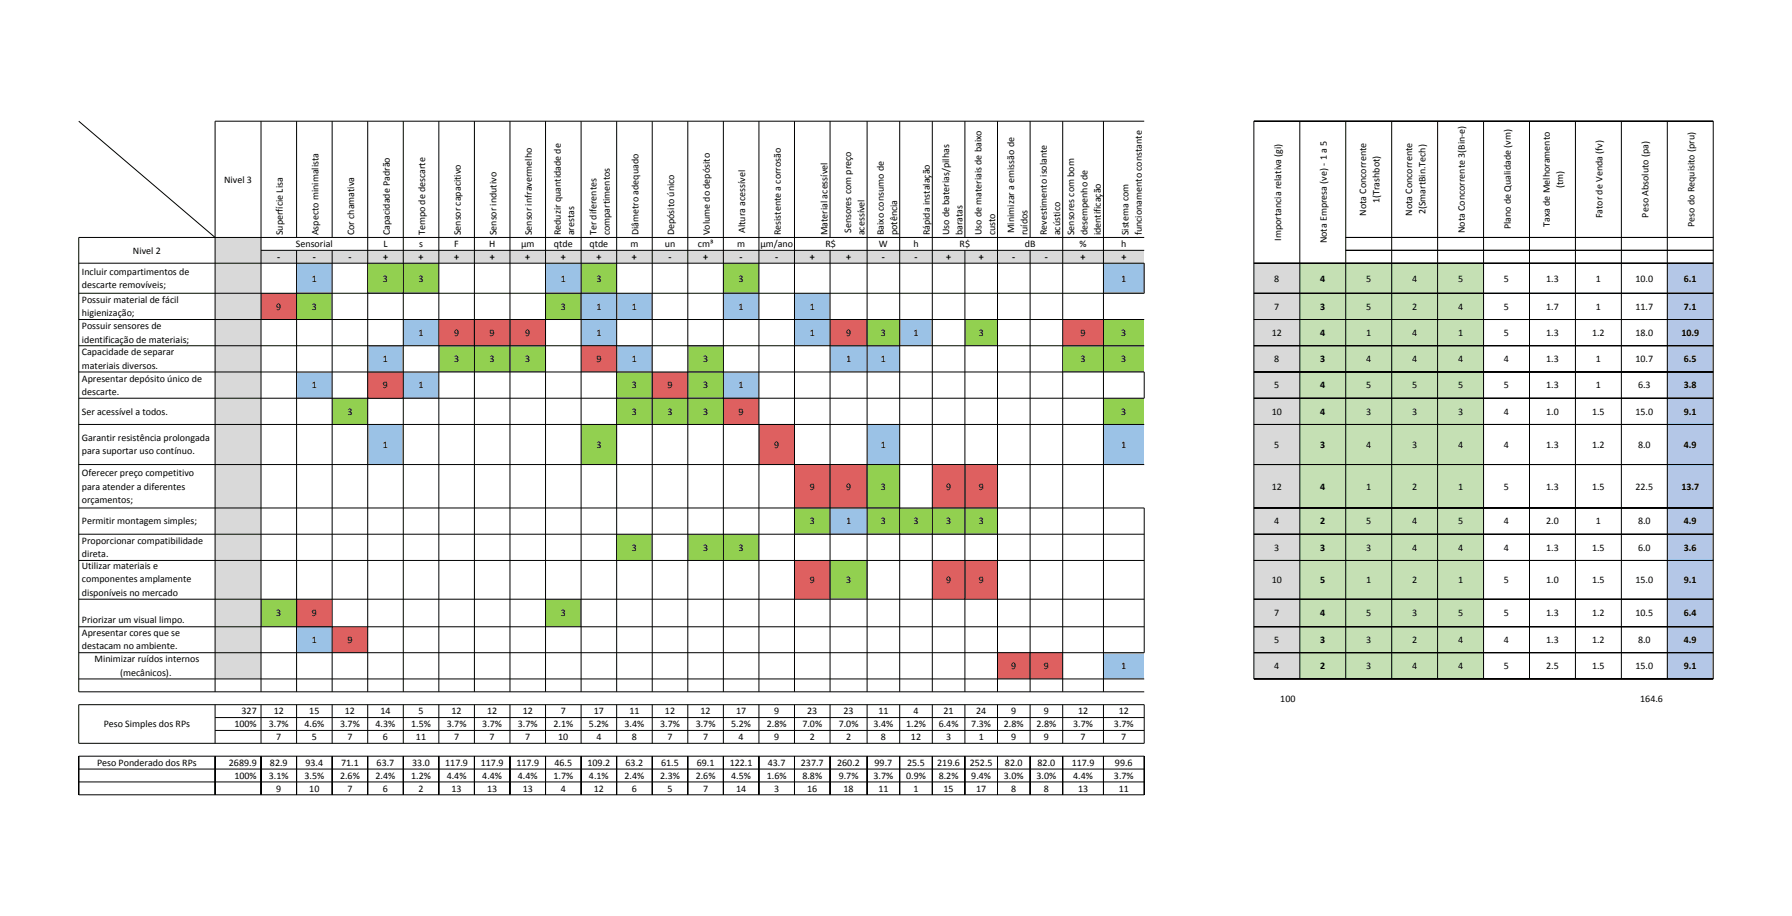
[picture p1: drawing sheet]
<svg xmlns="http://www.w3.org/2000/svg" width="296mm" height="151mm" viewBox="0 0 296 151" stroke-linecap="round" stroke-linejoin="round" font-family="sans-serif">
<defs><g id="words">
<g font-size="1.7">
<text x="37" y="30.1">Nivel 3</text>
<text x="225.5" y="35.6" transform="rotate(-90 225.5 35.6)">Nota Concorrente</text>
<text x="227.7" y="33.5" transform="rotate(-90 227.7 33.5)">1(Trashbot)</text>
<text x="233.1" y="35.6" transform="rotate(-90 233.1 35.6)">Nota Concorrente</text>
<text x="235.3" y="35.4" transform="rotate(-90 235.3 35.4)">2(SmartBin.Tech)</text>
<text x="258.1" y="31" transform="rotate(-90 258.1 31)">(tm)</text>
<text x="272.1" y="35.9" transform="rotate(-90 272.1 35.9)">Peso Absoluto (pa)</text>
<text x="22" y="41.9">Nivel 2</text>
<text x="46.7" y="38.8" transform="rotate(-90 46.7 38.8)">Superfície Lisa</text>
<text x="48.8" y="40.8">Sensorial</text>
<text x="52.6" y="38.8" transform="rotate(-90 52.6 38.8)">Aspecto minimalista</text>
<text x="58.5" y="38.8" transform="rotate(-90 58.5 38.8)">Cor chamativa</text>
<text x="63.3" y="40.8">L</text>
<text x="64.3" y="38.8" transform="rotate(-90 64.3 38.8)">Capacidade Padrão</text>
<text x="69.2" y="40.8">s</text>
<text x="70.2" y="38.8" transform="rotate(-90 70.2 38.8)">Tempo de descarte</text>
<text x="75" y="40.8">F</text>
<text x="76.1" y="38.8" transform="rotate(-90 76.1 38.8)">Sensor capacitivo</text>
<text x="80.7" y="40.8">H</text>
<text x="81.9" y="38.8" transform="rotate(-90 81.9 38.8)">Sensor indutivo</text>
<text x="86" y="40.8">µm</text>
<text x="87.8" y="38.8" transform="rotate(-90 87.8 38.8)">Sensor infravermelho</text>
<text x="91.4" y="40.8">qtde</text>
<text x="92.6" y="38.8" transform="rotate(-90 92.6 38.8)">Reduzir quantidade de</text>
<text x="94.8" y="38.8" transform="rotate(-90 94.8 38.8)">arestas</text>
<text x="97.3" y="40.8">qtde</text>
<text x="98.4" y="38.8" transform="rotate(-90 98.4 38.8)">Ter diferentes</text>
<text x="100.7" y="38.8" transform="rotate(-90 100.7 38.8)">compartimentos</text>
<text x="104.1" y="40.8">m</text>
<text x="105.4" y="38.8" transform="rotate(-90 105.4 38.8)">Diâmetro adequado</text>
<text x="109.7" y="40.8">un</text>
<text x="111.3" y="38.8" transform="rotate(-90 111.3 38.8)">Depósito único</text>
<text x="115.2" y="40.8">cm³</text>
<text x="117.2" y="38.8" transform="rotate(-90 117.2 38.8)">Volume do depósito</text>
<text x="121.7" y="40.8">m</text>
<text x="123" y="38.5" transform="rotate(-90 123 38.5)">Altura acessível</text>
<text x="125.5" y="40.8">μm/ano</text>
<text x="128.9" y="38.8" transform="rotate(-90 128.9 38.8)">Resistente a corrosão</text>
<text x="136.3" y="40.8">R$</text>
<text x="136.6" y="38.8" transform="rotate(-90 136.6 38.8)">Material acessível</text>
<text x="140.5" y="38.5" transform="rotate(-90 140.5 38.5)">Sensores com preço</text>
<text x="142.7" y="38.8" transform="rotate(-90 142.7 38.8)">acessível</text>
<text x="145.1" y="40.8">W</text>
<text x="145.9" y="38.8" transform="rotate(-90 145.9 38.8)">Baixo consumo de</text>
<text x="148.1" y="38.8" transform="rotate(-90 148.1 38.8)">potência</text>
<text x="150.8" y="40.8">h</text>
<text x="153.5" y="38.8" transform="rotate(-90 153.5 38.8)">Rápida instalação</text>
<text x="156.7" y="38.8" transform="rotate(-90 156.7 38.8)">Uso de baterias/pilhas</text>
<text x="158.4" y="40.8">R$</text>
<text x="158.9" y="38.8" transform="rotate(-90 158.9 38.8)">baratas</text>
<text x="162" y="38.8" transform="rotate(-90 162 38.8)">Uso de materiais de baixo</text>
<text x="164.2" y="38.8" transform="rotate(-90 164.2 38.8)">custo</text>
<text x="167.4" y="38.5" transform="rotate(-90 167.4 38.5)">Minimizar a emissão de</text>
<text x="169.2" y="40.8">dB</text>
<text x="169.6" y="38.8" transform="rotate(-90 169.6 38.8)">ruídos</text>
<text x="172.8" y="38.8" transform="rotate(-90 172.8 38.8)">Revestimento isolante</text>
<text x="175" y="38.8" transform="rotate(-90 175 38.8)">acústico</text>
<text x="177.3" y="38.8" transform="rotate(-90 177.3 38.8)">Sensores com bom</text>
<text x="178.2" y="40.8">%</text>
<text x="179.5" y="38.8" transform="rotate(-90 179.5 38.8)">desempenho de</text>
<text x="181.7" y="38.8" transform="rotate(-90 181.7 38.8)">identificação</text>
<text x="185.1" y="40.8">h</text>
<text x="186.3" y="38.8" transform="rotate(-90 186.3 38.8)">Sistema com</text>
<text x="188.5" y="38.8" transform="rotate(-90 188.5 38.8)">funcionamento constante</text>
<text x="211.5" y="39.8" transform="rotate(-90 211.5 39.8)">Importancia relativa (gi)</text>
<text x="219" y="40.2" transform="rotate(-90 219 40.2)">Nota Empresa (ve) - 1 a 5</text>
<text x="241.8" y="38.5" transform="rotate(-90 241.8 38.5)">Nota Concorrente 3(Bin-e)</text>
<text x="249.4" y="37.8" transform="rotate(-90 249.4 37.8)">Plano de Qualidade (vm)</text>
<text x="255.9" y="37.4" transform="rotate(-90 255.9 37.4)">Taxa de Melhoramento</text>
<text x="264.5" y="36" transform="rotate(-90 264.5 36)">Fator de Venda (fv)</text>
<text x="279.7" y="37.4" transform="rotate(-90 279.7 37.4)">Peso do Requisito (pru)</text>
<text x="13.5" y="45.4">Incluir compartimentos de</text>
<text x="13.5" y="47.6">descarte removíveis;</text>
<text x="45.8" y="42.9">-</text>
<text x="51.5" y="46.5">1</text>
<text x="51.6" y="42.9">-</text>
<text x="57.5" y="42.9">-</text>
<text x="63.2" y="46.5">3</text>
<text x="63.2" y="42.9">+</text>
<text x="69.1" y="46.5">3</text>
<text x="69.1" y="42.9">+</text>
<text x="75" y="42.9">+</text>
<text x="80.8" y="42.9">+</text>
<text x="86.7" y="42.9">+</text>
<text x="92.6" y="46.5">1</text>
<text x="92.6" y="42.9">+</text>
<text x="98.4" y="46.5">3</text>
<text x="98.4" y="42.9">+</text>
<text x="104.3" y="42.9">+</text>
<text x="110.3" y="42.9">-</text>
<text x="116.1" y="42.9">+</text>
<text x="121.9" y="46.5">3</text>
<text x="122.1" y="42.9">-</text>
<text x="128" y="42.9">-</text>
<text x="133.7" y="42.9">+</text>
<text x="139.7" y="42.9">+</text>
<text x="145.6" y="42.9">-</text>
<text x="151" y="42.9">-</text>
<text x="156.2" y="42.9">+</text>
<text x="161.6" y="42.9">+</text>
<text x="167.1" y="42.9">-</text>
<text x="172.5" y="42.9">-</text>
<text x="178.4" y="42.9">+</text>
<text x="185.1" y="46.5">1</text>
<text x="185.1" y="42.9">+</text>
<text x="210.4" y="46.5">8</text>
<text x="217.9" y="46.5">4</text>
<text x="225.5" y="46.5">5</text>
<text x="233.1" y="46.5">4</text>
<text x="240.7" y="46.5">5</text>
<text x="248.3" y="46.5">5</text>
<text x="255.2" y="46.5">1.3</text>
<text x="263.4" y="46.5">1</text>
<text x="270" y="46.5">10.0</text>
<text x="278" y="46.5">6.1</text>
<text x="13.5" y="50">Possuir material de fácil</text>
<text x="13.5" y="52.2">higienização;</text>
<text x="45.6" y="51.1">9</text>
<text x="51.5" y="51.1">3</text>
<text x="92.6" y="51.1">3</text>
<text x="98.4" y="51.1">1</text>
<text x="104.3" y="51.1">1</text>
<text x="121.9" y="51.1">1</text>
<text x="133.7" y="51.1">1</text>
<text x="210.4" y="51.1">7</text>
<text x="217.9" y="51.1">3</text>
<text x="225.5" y="51.1">5</text>
<text x="233.1" y="51.1">2</text>
<text x="240.7" y="51.1">4</text>
<text x="248.3" y="51.1">5</text>
<text x="255.2" y="51.1">1.7</text>
<text x="263.4" y="51.1">1</text>
<text x="270" y="51.1">11.7</text>
<text x="278" y="51.1">7.1</text>
<text x="13.5" y="54.3">Possuir sensores de</text>
<text x="13.5" y="56.5">identificação de materiais;</text>
<text x="13.5" y="58.7">Capacidade de separar</text>
<text x="63.2" y="59.8">1</text>
<text x="69.1" y="55.4">1</text>
<text x="75" y="55.4">9</text>
<text x="75" y="59.8">3</text>
<text x="80.8" y="55.4">9</text>
<text x="80.8" y="59.8">3</text>
<text x="86.7" y="55.4">9</text>
<text x="86.7" y="59.8">3</text>
<text x="98.4" y="55.4">1</text>
<text x="98.4" y="59.8">9</text>
<text x="104.3" y="59.8">1</text>
<text x="116.1" y="59.8">3</text>
<text x="133.7" y="55.4">1</text>
<text x="139.7" y="55.4">9</text>
<text x="139.7" y="59.8">1</text>
<text x="145.4" y="55.4">3</text>
<text x="145.4" y="59.8">1</text>
<text x="150.8" y="55.4">1</text>
<text x="161.6" y="55.4">3</text>
<text x="178.4" y="55.4">9</text>
<text x="178.4" y="59.8">3</text>
<text x="185.1" y="55.4">3</text>
<text x="185.1" y="59.8">3</text>
<text x="209.9" y="55.4">12</text>
<text x="210.4" y="59.8">8</text>
<text x="217.9" y="55.4">4</text>
<text x="217.9" y="59.8">3</text>
<text x="225.5" y="55.4">1</text>
<text x="225.5" y="59.8">4</text>
<text x="233.1" y="55.4">4</text>
<text x="233.1" y="59.8">4</text>
<text x="240.7" y="55.4">1</text>
<text x="240.7" y="59.8">4</text>
<text x="248.3" y="55.4">5</text>
<text x="248.3" y="59.8">4</text>
<text x="255.2" y="55.4">1.3</text>
<text x="255.2" y="59.8">1.3</text>
<text x="262.8" y="55.4">1.2</text>
<text x="263.4" y="59.8">1</text>
<text x="270" y="55.4">18.0</text>
<text x="270" y="59.8">10.7</text>
<text x="277.5" y="55.4">10.9</text>
<text x="278" y="59.8">6.5</text>
<text x="13.5" y="60.9">materiais diversos.</text>
<text x="13.5" y="63">Apresentar depósito único de</text>
<text x="13.5" y="65.2">descarte.</text>
<text x="51.5" y="64.1">1</text>
<text x="63.2" y="64.1">9</text>
<text x="69.1" y="64.1">1</text>
<text x="104.3" y="64.1">3</text>
<text x="110.2" y="64.1">9</text>
<text x="116.1" y="64.1">3</text>
<text x="121.9" y="64.1">1</text>
<text x="210.4" y="64.1">5</text>
<text x="217.9" y="64.1">4</text>
<text x="225.5" y="64.1">5</text>
<text x="233.1" y="64.1">5</text>
<text x="240.7" y="64.1">5</text>
<text x="248.3" y="64.1">5</text>
<text x="255.2" y="64.1">1.3</text>
<text x="263.4" y="64.1">1</text>
<text x="270.4" y="64.1">6.3</text>
<text x="278" y="64.1">3.8</text>
<text x="13.5" y="68.4">Ser acessível a todos.</text>
<text x="57.3" y="68.4">3</text>
<text x="104.3" y="68.4">3</text>
<text x="110.2" y="68.4">3</text>
<text x="116.1" y="68.4">3</text>
<text x="121.9" y="68.4">9</text>
<text x="185.1" y="68.4">3</text>
<text x="209.9" y="68.4">10</text>
<text x="217.9" y="68.4">4</text>
<text x="225.5" y="68.4">3</text>
<text x="233.1" y="68.4">3</text>
<text x="240.7" y="68.4">3</text>
<text x="248.3" y="68.4">4</text>
<text x="255.2" y="68.4">1.0</text>
<text x="262.8" y="68.4">1.5</text>
<text x="270" y="68.4">15.0</text>
<text x="278" y="68.4">9.1</text>
<text x="13.5" y="72.8">Garantir resistência prolongada</text>
<text x="13.5" y="75">para suportar uso contínuo.</text>
<text x="63.2" y="73.9">1</text>
<text x="98.4" y="73.9">3</text>
<text x="127.8" y="73.9">9</text>
<text x="145.4" y="73.9">1</text>
<text x="185.1" y="73.9">1</text>
<text x="210.4" y="73.9">5</text>
<text x="217.9" y="73.9">3</text>
<text x="225.5" y="73.9">4</text>
<text x="233.1" y="73.9">3</text>
<text x="240.7" y="73.9">4</text>
<text x="248.3" y="73.9">4</text>
<text x="255.2" y="73.9">1.3</text>
<text x="262.8" y="73.9">1.2</text>
<text x="270.4" y="73.9">8.0</text>
<text x="278" y="73.9">4.9</text>
<text x="13.5" y="78.6">Oferecer preço competitivo</text>
<text x="13.5" y="80.8">para atender a diferentes</text>
<text x="13.5" y="83">orçamentos;</text>
<text x="133.7" y="80.8">9</text>
<text x="139.7" y="80.8">9</text>
<text x="145.4" y="80.8">3</text>
<text x="156.2" y="80.8">9</text>
<text x="161.6" y="80.8">9</text>
<text x="209.9" y="80.8">12</text>
<text x="217.9" y="80.8">4</text>
<text x="225.5" y="80.8">1</text>
<text x="233.1" y="80.8">2</text>
<text x="240.7" y="80.8">1</text>
<text x="248.3" y="80.8">5</text>
<text x="255.2" y="80.8">1.3</text>
<text x="262.8" y="80.8">1.5</text>
<text x="270" y="80.8">22.5</text>
<text x="277.5" y="80.8">13.7</text>
<text x="13.5" y="86.5">Permitir montagem simples;</text>
<text x="13.5" y="89.8">Proporcionar compatibilidade</text>
<text x="133.7" y="86.5">3</text>
<text x="139.7" y="86.5">1</text>
<text x="145.4" y="86.5">3</text>
<text x="150.8" y="86.5">3</text>
<text x="156.2" y="86.5">3</text>
<text x="161.6" y="86.5">3</text>
<text x="210.4" y="86.5">4</text>
<text x="217.9" y="86.5">2</text>
<text x="225.5" y="86.5">5</text>
<text x="233.1" y="86.5">4</text>
<text x="240.7" y="86.5">5</text>
<text x="248.3" y="86.5">4</text>
<text x="255.2" y="86.5">2.0</text>
<text x="263.4" y="86.5">1</text>
<text x="270.4" y="86.5">8.0</text>
<text x="278" y="86.5">4.9</text>
<text x="13.5" y="92">direta.</text>
<text x="13.5" y="93.9">Utilizar materiais e</text>
<text x="104.3" y="90.9">3</text>
<text x="116.1" y="90.9">3</text>
<text x="121.9" y="90.9">3</text>
<text x="210.4" y="90.9">3</text>
<text x="217.9" y="90.9">3</text>
<text x="225.5" y="90.9">3</text>
<text x="233.1" y="90.9">4</text>
<text x="240.7" y="90.9">4</text>
<text x="248.3" y="90.9">4</text>
<text x="255.2" y="90.9">1.3</text>
<text x="262.8" y="90.9">1.5</text>
<text x="270.4" y="90.9">6.0</text>
<text x="278" y="90.9">3.6</text>
<text x="13.5" y="96.1">componentes amplamente</text>
<text x="13.5" y="98.3">disponíveis no mercado</text>
<text x="45.6" y="101.7">3</text>
<text x="51.5" y="101.7">9</text>
<text x="92.6" y="101.7">3</text>
<text x="133.7" y="96.2">9</text>
<text x="139.7" y="96.2">3</text>
<text x="156.2" y="96.2">9</text>
<text x="161.6" y="96.2">9</text>
<text x="209.9" y="96.2">10</text>
<text x="210.4" y="101.7">7</text>
<text x="217.9" y="96.2">5</text>
<text x="217.9" y="101.7">4</text>
<text x="225.5" y="96.2">1</text>
<text x="225.5" y="101.7">5</text>
<text x="233.1" y="96.2">2</text>
<text x="233.1" y="101.7">3</text>
<text x="240.7" y="96.2">1</text>
<text x="240.7" y="101.7">5</text>
<text x="248.3" y="96.2">5</text>
<text x="248.3" y="101.7">5</text>
<text x="255.2" y="96.2">1.0</text>
<text x="255.2" y="101.7">1.3</text>
<text x="262.8" y="96.2">1.5</text>
<text x="262.8" y="101.7">1.2</text>
<text x="270" y="96.2">15.0</text>
<text x="270" y="101.7">10.5</text>
<text x="278" y="96.2">9.1</text>
<text x="278" y="101.7">6.4</text>
<text x="13.5" y="102.9">Priorizar um visual limpo.</text>
<text x="13.5" y="104.9">Apresentar cores que se</text>
<text x="13.5" y="107.2">destacam no ambiente.</text>
<text x="51.5" y="106.1">1</text>
<text x="57.3" y="106.1">9</text>
<text x="210.4" y="106.1">5</text>
<text x="217.9" y="106.1">3</text>
<text x="225.5" y="106.1">3</text>
<text x="233.1" y="106.1">2</text>
<text x="240.7" y="106.1">4</text>
<text x="248.3" y="106.1">4</text>
<text x="255.2" y="106.1">1.3</text>
<text x="262.8" y="106.1">1.2</text>
<text x="270.4" y="106.1">8.0</text>
<text x="278" y="106.1">4.9</text>
<text x="15.6" y="109.3">Minimizar ruídos internos</text>
<text x="19.8" y="111.5">(mecânicos).</text>
<text x="166.9" y="110.4">9</text>
<text x="172.3" y="110.4">9</text>
<text x="185.1" y="110.4">1</text>
<text x="210.4" y="110.4">4</text>
<text x="217.9" y="110.4">2</text>
<text x="225.5" y="110.4">3</text>
<text x="233.1" y="110.4">4</text>
<text x="240.7" y="110.4">4</text>
<text x="248.3" y="110.4">5</text>
<text x="255.2" y="110.4">2.5</text>
<text x="262.8" y="110.4">1.5</text>
<text x="270" y="110.4">15.0</text>
<text x="278" y="110.4">9.1</text>
<text x="39.9" y="117.9">327</text>
<text x="45.2" y="117.9">12</text>
<text x="51.1" y="117.9">15</text>
<text x="56.9" y="117.9">12</text>
<text x="62.8" y="117.9">14</text>
<text x="69.1" y="117.9">5</text>
<text x="74.5" y="117.9">12</text>
<text x="80.4" y="117.9">12</text>
<text x="86.3" y="117.9">12</text>
<text x="92.6" y="117.9">7</text>
<text x="98" y="117.9">17</text>
<text x="103.9" y="117.9">11</text>
<text x="109.8" y="117.9">12</text>
<text x="115.6" y="117.9">12</text>
<text x="121.5" y="117.9">17</text>
<text x="127.8" y="117.9">9</text>
<text x="133.2" y="117.9">23</text>
<text x="139.2" y="117.9">23</text>
<text x="145" y="117.9">11</text>
<text x="150.8" y="117.9">4</text>
<text x="155.8" y="117.9">21</text>
<text x="161.1" y="117.9">24</text>
<text x="166.9" y="117.9">9</text>
<text x="172.3" y="117.9">9</text>
<text x="178" y="117.9">12</text>
<text x="184.7" y="117.9">12</text>
<text x="211.3" y="115.8">100</text>
<text x="270.8" y="115.8">164.6</text>
<text x="17.1" y="120">Peso Simples dos RPs</text>
<text x="38.7" y="120">100%</text>
<text x="44.4" y="120">3.7%</text>
<text x="45.6" y="122.1">7</text>
<text x="50.3" y="120">4.6%</text>
<text x="51.5" y="122.1">5</text>
<text x="56.1" y="120">3.7%</text>
<text x="57.3" y="122.1">7</text>
<text x="62" y="120">4.3%</text>
<text x="63.2" y="122.1">6</text>
<text x="67.9" y="120">1.5%</text>
<text x="68.7" y="122.1">11</text>
<text x="73.7" y="120">3.7%</text>
<text x="75" y="122.1">7</text>
<text x="79.6" y="120">3.7%</text>
<text x="80.8" y="122.1">7</text>
<text x="85.5" y="120">3.7%</text>
<text x="86.7" y="122.1">7</text>
<text x="91.4" y="120">2.1%</text>
<text x="92.2" y="122.1">10</text>
<text x="97.2" y="120">5.2%</text>
<text x="98.4" y="122.1">4</text>
<text x="103.1" y="120">3.4%</text>
<text x="104.3" y="122.1">8</text>
<text x="109" y="120">3.7%</text>
<text x="110.2" y="122.1">7</text>
<text x="114.8" y="120">3.7%</text>
<text x="116.1" y="122.1">7</text>
<text x="120.7" y="120">5.2%</text>
<text x="121.9" y="122.1">4</text>
<text x="126.6" y="120">2.8%</text>
<text x="127.8" y="122.1">9</text>
<text x="132.4" y="120">7.0%</text>
<text x="133.7" y="122.1">2</text>
<text x="138.4" y="120">7.0%</text>
<text x="139.7" y="122.1">2</text>
<text x="144.2" y="120">3.4%</text>
<text x="145.4" y="122.1">8</text>
<text x="149.6" y="120">1.2%</text>
<text x="150.4" y="122.1">12</text>
<text x="155" y="120">6.4%</text>
<text x="156.2" y="122.1">3</text>
<text x="160.3" y="120">7.3%</text>
<text x="161.6" y="122.1">1</text>
<text x="165.7" y="120">2.8%</text>
<text x="166.9" y="122.1">9</text>
<text x="171.1" y="120">2.8%</text>
<text x="172.3" y="122.1">9</text>
<text x="177.2" y="120">3.7%</text>
<text x="178.4" y="122.1">7</text>
<text x="183.9" y="120">3.7%</text>
<text x="185.1" y="122.1">7</text>
<text x="16" y="126.4">Peso Ponderado dos RPs</text>
<text x="37.8" y="126.4">2689.9</text>
<text x="38.7" y="128.5">100%</text>
<text x="44.4" y="128.5">3.1%</text>
<text x="44.6" y="126.4">82.9</text>
<text x="45.6" y="130.6">9</text>
<text x="50.3" y="128.5">3.5%</text>
<text x="50.4" y="126.4">93.4</text>
<text x="51.1" y="130.6">10</text>
<text x="56.1" y="128.5">2.6%</text>
<text x="56.3" y="126.4">71.1</text>
<text x="57.3" y="130.6">7</text>
<text x="62" y="128.5">2.4%</text>
<text x="62.2" y="126.4">63.7</text>
<text x="63.2" y="130.6">6</text>
<text x="67.9" y="128.5">1.2%</text>
<text x="68" y="126.4">33.0</text>
<text x="69.1" y="130.6">2</text>
<text x="73.5" y="126.4">117.9</text>
<text x="73.7" y="128.5">4.4%</text>
<text x="74.5" y="130.6">13</text>
<text x="79.4" y="126.4">117.9</text>
<text x="79.6" y="128.5">4.4%</text>
<text x="80.4" y="130.6">13</text>
<text x="85.2" y="126.4">117.9</text>
<text x="85.5" y="128.5">4.4%</text>
<text x="86.3" y="130.6">13</text>
<text x="91.4" y="128.5">1.7%</text>
<text x="91.5" y="126.4">46.5</text>
<text x="92.6" y="130.6">4</text>
<text x="97" y="126.4">109.2</text>
<text x="97.2" y="128.5">4.1%</text>
<text x="98" y="130.6">12</text>
<text x="103.1" y="128.5">2.4%</text>
<text x="103.3" y="126.4">63.2</text>
<text x="104.3" y="130.6">6</text>
<text x="109" y="128.5">2.3%</text>
<text x="109.1" y="126.4">61.5</text>
<text x="110.2" y="130.6">5</text>
<text x="114.8" y="128.5">2.6%</text>
<text x="115" y="126.4">69.1</text>
<text x="116.1" y="130.6">7</text>
<text x="120.5" y="126.4">122.1</text>
<text x="120.7" y="128.5">4.5%</text>
<text x="121.5" y="130.6">14</text>
<text x="126.6" y="128.5">1.6%</text>
<text x="126.8" y="126.4">43.7</text>
<text x="127.8" y="130.6">3</text>
<text x="132.2" y="126.4">237.7</text>
<text x="132.4" y="128.5">8.8%</text>
<text x="133.2" y="130.6">16</text>
<text x="138.2" y="126.4">260.2</text>
<text x="138.4" y="128.5">9.7%</text>
<text x="139.2" y="130.6">18</text>
<text x="144.2" y="128.5">3.7%</text>
<text x="144.4" y="126.4">99.7</text>
<text x="145" y="130.6">11</text>
<text x="149.6" y="128.5">0.9%</text>
<text x="149.7" y="126.4">25.5</text>
<text x="150.8" y="130.6">1</text>
<text x="154.7" y="126.4">219.6</text>
<text x="155" y="128.5">8.2%</text>
<text x="155.8" y="130.6">15</text>
<text x="160.1" y="126.4">252.5</text>
<text x="160.3" y="128.5">9.4%</text>
<text x="161.1" y="130.6">17</text>
<text x="165.7" y="128.5">3.0%</text>
<text x="165.9" y="126.4">82.0</text>
<text x="166.9" y="130.6">8</text>
<text x="171.1" y="128.5">3.0%</text>
<text x="171.3" y="126.4">82.0</text>
<text x="172.3" y="130.6">8</text>
<text x="176.9" y="126.4">117.9</text>
<text x="177.2" y="128.5">4.4%</text>
<text x="178" y="130.6">13</text>
<text x="183.9" y="128.5">3.7%</text>
<text x="184.1" y="126.4">99.6</text>
<text x="184.7" y="130.6">11</text>
</g>
</g></defs>
<g fill="#d9d9d9">
<path d="M35.5 39.2h7.6v4.2h-7.6z" fill-rule="evenodd"/>
<path d="M43.1 41.3h5.9v2.1h-5.9z" fill-rule="evenodd"/>
<path d="M49 41.3h5.8v2.1h-5.8z" fill-rule="evenodd"/>
<path d="M54.8 41.3h5.9v2.1h-5.9z" fill-rule="evenodd"/>
<path d="M60.7 41.3h5.9v2.1h-5.9z" fill-rule="evenodd"/>
<path d="M66.6 41.3h5.8v2.1h-5.8z" fill-rule="evenodd"/>
<path d="M72.4 41.3h5.9v2.1h-5.9z" fill-rule="evenodd"/>
<path d="M78.3 41.3h5.9v2.1h-5.9z" fill-rule="evenodd"/>
<path d="M84.2 41.3h5.9v2.1h-5.9z" fill-rule="evenodd"/>
<path d="M90.1 41.3h5.8v2.1h-5.8z" fill-rule="evenodd"/>
<path d="M95.9 41.3h5.9v2.1h-5.9z" fill-rule="evenodd"/>
<path d="M101.8 41.3h5.9v2.1h-5.9z" fill-rule="evenodd"/>
<path d="M107.7 41.3h5.8v2.1h-5.8z" fill-rule="evenodd"/>
<path d="M113.5 41.3h5.9v2.1h-5.9z" fill-rule="evenodd"/>
<path d="M119.4 41.3h5.9v2.1h-5.9z" fill-rule="evenodd"/>
<path d="M125.3 41.3h5.8v2.1h-5.8z" fill-rule="evenodd"/>
<path d="M131.1 41.3h5.9v2.1h-5.9z" fill-rule="evenodd"/>
<path d="M137 41.3h6.1v2.1h-6.1z" fill-rule="evenodd"/>
<path d="M143.1 41.3h5.4v2.1h-5.4z" fill-rule="evenodd"/>
<path d="M148.5 41.3h5.4v2.1h-5.4z" fill-rule="evenodd"/>
<path d="M153.9 41.3h5.4v2.1h-5.4z" fill-rule="evenodd"/>
<path d="M159.3 41.3h5.4v2.1h-5.4z" fill-rule="evenodd"/>
<path d="M164.7 41.3h5.3v2.1h-5.3z" fill-rule="evenodd"/>
<path d="M170 41.3h5.4v2.1h-5.4z" fill-rule="evenodd"/>
<path d="M175.4 41.3h6.8v2.1h-6.8z" fill-rule="evenodd"/>
<path d="M182.2 41.3h6.7v2.1h-6.7z" fill-rule="evenodd"/>
<path d="M35.5 43.4h7.6v5h-7.6z" fill-rule="evenodd"/>
</g>
<path d="M43.1 43.4h5.9v5h-5.9z" fill-rule="evenodd" fill="#fff"/>
<path d="M49 43.4h5.8v5h-5.8z" fill-rule="evenodd" fill="#9bc2e6"/>
<g fill="#92d050">
<path d="M60.7 43.4h5.9v5h-5.9z" fill-rule="evenodd"/>
<path d="M66.6 43.4h5.8v5h-5.8z" fill-rule="evenodd"/>
</g>
<path d="M90.1 43.4h5.8v5h-5.8z" fill-rule="evenodd" fill="#9bc2e6"/>
<g fill="#92d050">
<path d="M95.9 43.4h5.9v5h-5.9z" fill-rule="evenodd"/>
<path d="M119.4 43.4h5.9v5h-5.9z" fill-rule="evenodd"/>
</g>
<path d="M182.2 43.4h6.7v5h-6.7z" fill-rule="evenodd" fill="#9bc2e6"/>
<path d="M207 43.4h7.6v5h-7.6z" fill-rule="evenodd" fill="#d9d9d9"/>
<g fill="#c5e0b4">
<path d="M214.6 43.4h7.5v5h-7.5z" fill-rule="evenodd"/>
<path d="M222.1 43.4h7.6v5h-7.6z" fill-rule="evenodd"/>
<path d="M229.7 43.4h7.6v5h-7.6z" fill-rule="evenodd"/>
<path d="M237.3 43.4h7.6v5h-7.6z" fill-rule="evenodd"/>
</g>
<path d="M275.2 43.4h7.6v5h-7.6z" fill-rule="evenodd" fill="#b4c7e7"/>
<path d="M35.5 48.4h7.6v4.3h-7.6z" fill-rule="evenodd" fill="#d9d9d9"/>
<path d="M43.1 48.4h5.9v4.3h-5.9z" fill-rule="evenodd" fill="#de6060"/>
<g fill="#92d050">
<path d="M49 48.4h5.8v4.3h-5.8z" fill-rule="evenodd"/>
<path d="M90.1 48.4h5.8v4.3h-5.8z" fill-rule="evenodd"/>
</g>
<g fill="#9bc2e6">
<path d="M95.9 48.4h5.9v4.3h-5.9z" fill-rule="evenodd"/>
<path d="M101.8 48.4h5.9v4.3h-5.9z" fill-rule="evenodd"/>
<path d="M119.4 48.4h5.9v4.3h-5.9z" fill-rule="evenodd"/>
<path d="M131.1 48.4h5.9v4.3h-5.9z" fill-rule="evenodd"/>
</g>
<path d="M207 48.4h7.6v4.3h-7.6z" fill-rule="evenodd" fill="#d9d9d9"/>
<g fill="#c5e0b4">
<path d="M214.6 48.4h7.5v4.3h-7.5z" fill-rule="evenodd"/>
<path d="M222.1 48.4h7.6v4.3h-7.6z" fill-rule="evenodd"/>
<path d="M229.7 48.4h7.6v4.3h-7.6z" fill-rule="evenodd"/>
<path d="M237.3 48.4h7.6v4.3h-7.6z" fill-rule="evenodd"/>
</g>
<path d="M275.2 48.4h7.6v4.3h-7.6z" fill-rule="evenodd" fill="#b4c7e7"/>
<path d="M35.5 52.7h7.6v4.4h-7.6z" fill-rule="evenodd" fill="#d9d9d9"/>
<path d="M66.6 52.7h5.8v4.4h-5.8z" fill-rule="evenodd" fill="#9bc2e6"/>
<g fill="#de6060">
<path d="M72.4 52.7h5.9v4.4h-5.9z" fill-rule="evenodd"/>
<path d="M78.3 52.7h5.9v4.4h-5.9z" fill-rule="evenodd"/>
<path d="M84.2 52.7h5.9v4.4h-5.9z" fill-rule="evenodd"/>
</g>
<g fill="#9bc2e6">
<path d="M95.9 52.7h5.9v4.4h-5.9z" fill-rule="evenodd"/>
<path d="M131.1 52.7h5.9v4.4h-5.9z" fill-rule="evenodd"/>
</g>
<path d="M137 52.7h6.1v4.4h-6.1z" fill-rule="evenodd" fill="#de6060"/>
<path d="M143.1 52.7h5.4v4.4h-5.4z" fill-rule="evenodd" fill="#92d050"/>
<path d="M148.5 52.7h5.4v4.4h-5.4z" fill-rule="evenodd" fill="#9bc2e6"/>
<path d="M159.3 52.7h5.4v4.4h-5.4z" fill-rule="evenodd" fill="#92d050"/>
<path d="M175.4 52.7h6.8v4.4h-6.8z" fill-rule="evenodd" fill="#de6060"/>
<path d="M182.2 52.7h6.7v4.4h-6.7z" fill-rule="evenodd" fill="#92d050"/>
<path d="M207 52.7h7.6v4.4h-7.6z" fill-rule="evenodd" fill="#d9d9d9"/>
<g fill="#c5e0b4">
<path d="M214.6 52.7h7.5v4.4h-7.5z" fill-rule="evenodd"/>
<path d="M222.1 52.7h7.6v4.4h-7.6z" fill-rule="evenodd"/>
<path d="M229.7 52.7h7.6v4.4h-7.6z" fill-rule="evenodd"/>
<path d="M237.3 52.7h7.6v4.4h-7.6z" fill-rule="evenodd"/>
</g>
<path d="M275.2 52.7h7.6v4.4h-7.6z" fill-rule="evenodd" fill="#b4c7e7"/>
<path d="M35.5 57.1h7.6v4.3h-7.6z" fill-rule="evenodd" fill="#d9d9d9"/>
<path d="M60.7 57.1h5.9v4.3h-5.9z" fill-rule="evenodd" fill="#9bc2e6"/>
<g fill="#92d050">
<path d="M72.4 57.1h5.9v4.3h-5.9z" fill-rule="evenodd"/>
<path d="M78.3 57.1h5.9v4.3h-5.9z" fill-rule="evenodd"/>
<path d="M84.2 57.1h5.9v4.3h-5.9z" fill-rule="evenodd"/>
</g>
<path d="M95.9 57.1h5.9v4.3h-5.9z" fill-rule="evenodd" fill="#de6060"/>
<path d="M101.8 57.1h5.9v4.3h-5.9z" fill-rule="evenodd" fill="#9bc2e6"/>
<path d="M113.5 57.1h5.9v4.3h-5.9z" fill-rule="evenodd" fill="#92d050"/>
<g fill="#9bc2e6">
<path d="M137 57.1h6.1v4.3h-6.1z" fill-rule="evenodd"/>
<path d="M143.1 57.1h5.4v4.3h-5.4z" fill-rule="evenodd"/>
</g>
<g fill="#92d050">
<path d="M175.4 57.1h6.8v4.3h-6.8z" fill-rule="evenodd"/>
<path d="M182.2 57.1h6.7v4.3h-6.7z" fill-rule="evenodd"/>
</g>
<path d="M207 57.1h7.6v4.3h-7.6z" fill-rule="evenodd" fill="#d9d9d9"/>
<g fill="#c5e0b4">
<path d="M214.6 57.1h7.5v4.3h-7.5z" fill-rule="evenodd"/>
<path d="M222.1 57.1h7.6v4.3h-7.6z" fill-rule="evenodd"/>
<path d="M229.7 57.1h7.6v4.3h-7.6z" fill-rule="evenodd"/>
<path d="M237.3 57.1h7.6v4.3h-7.6z" fill-rule="evenodd"/>
</g>
<path d="M275.2 57.1h7.6v4.3h-7.6z" fill-rule="evenodd" fill="#b4c7e7"/>
<path d="M35.5 61.4h7.6v4.3h-7.6z" fill-rule="evenodd" fill="#d9d9d9"/>
<path d="M49 61.4h5.8v4.3h-5.8z" fill-rule="evenodd" fill="#9bc2e6"/>
<path d="M60.7 61.4h5.9v4.3h-5.9z" fill-rule="evenodd" fill="#de6060"/>
<path d="M66.6 61.4h5.8v4.3h-5.8z" fill-rule="evenodd" fill="#9bc2e6"/>
<path d="M101.8 61.4h5.9v4.3h-5.9z" fill-rule="evenodd" fill="#92d050"/>
<path d="M107.7 61.4h5.8v4.3h-5.8z" fill-rule="evenodd" fill="#de6060"/>
<path d="M113.5 61.4h5.9v4.3h-5.9z" fill-rule="evenodd" fill="#92d050"/>
<path d="M119.4 61.4h5.9v4.3h-5.9z" fill-rule="evenodd" fill="#9bc2e6"/>
<path d="M207 61.4h7.6v4.3h-7.6z" fill-rule="evenodd" fill="#d9d9d9"/>
<g fill="#c5e0b4">
<path d="M214.6 61.4h7.5v4.3h-7.5z" fill-rule="evenodd"/>
<path d="M222.1 61.4h7.6v4.3h-7.6z" fill-rule="evenodd"/>
<path d="M229.7 61.4h7.6v4.3h-7.6z" fill-rule="evenodd"/>
<path d="M237.3 61.4h7.6v4.3h-7.6z" fill-rule="evenodd"/>
</g>
<path d="M275.2 61.4h7.6v4.3h-7.6z" fill-rule="evenodd" fill="#b4c7e7"/>
<path d="M35.5 65.7h7.6v4.3h-7.6z" fill-rule="evenodd" fill="#d9d9d9"/>
<g fill="#92d050">
<path d="M54.8 65.7h5.9v4.3h-5.9z" fill-rule="evenodd"/>
<path d="M101.8 65.7h5.9v4.3h-5.9z" fill-rule="evenodd"/>
<path d="M107.7 65.7h5.8v4.3h-5.8z" fill-rule="evenodd"/>
<path d="M113.5 65.7h5.9v4.3h-5.9z" fill-rule="evenodd"/>
</g>
<path d="M119.4 65.7h5.9v4.3h-5.9z" fill-rule="evenodd" fill="#de6060"/>
<path d="M182.2 65.7h6.7v4.3h-6.7z" fill-rule="evenodd" fill="#92d050"/>
<path d="M207 65.7h7.6v4.3h-7.6z" fill-rule="evenodd" fill="#d9d9d9"/>
<g fill="#c5e0b4">
<path d="M214.6 65.7h7.5v4.3h-7.5z" fill-rule="evenodd"/>
<path d="M222.1 65.7h7.6v4.3h-7.6z" fill-rule="evenodd"/>
<path d="M229.7 65.7h7.6v4.3h-7.6z" fill-rule="evenodd"/>
<path d="M237.3 65.7h7.6v4.3h-7.6z" fill-rule="evenodd"/>
</g>
<path d="M275.2 65.7h7.6v4.3h-7.6z" fill-rule="evenodd" fill="#b4c7e7"/>
<path d="M35.5 70h7.6v6.7h-7.6z" fill-rule="evenodd" fill="#d9d9d9"/>
<path d="M60.7 70h5.9v6.7h-5.9z" fill-rule="evenodd" fill="#9bc2e6"/>
<path d="M95.9 70h5.9v6.7h-5.9z" fill-rule="evenodd" fill="#92d050"/>
<path d="M125.3 70h5.8v6.7h-5.8z" fill-rule="evenodd" fill="#de6060"/>
<g fill="#9bc2e6">
<path d="M143.1 70h5.4v6.7h-5.4z" fill-rule="evenodd"/>
<path d="M182.2 70h6.7v6.7h-6.7z" fill-rule="evenodd"/>
</g>
<path d="M207 70h7.6v6.7h-7.6z" fill-rule="evenodd" fill="#d9d9d9"/>
<g fill="#c5e0b4">
<path d="M214.6 70h7.5v6.7h-7.5z" fill-rule="evenodd"/>
<path d="M222.1 70h7.6v6.7h-7.6z" fill-rule="evenodd"/>
<path d="M229.7 70h7.6v6.7h-7.6z" fill-rule="evenodd"/>
<path d="M237.3 70h7.6v6.7h-7.6z" fill-rule="evenodd"/>
</g>
<path d="M275.2 70h7.6v6.7h-7.6z" fill-rule="evenodd" fill="#b4c7e7"/>
<path d="M35.5 76.7h7.6v7.1h-7.6z" fill-rule="evenodd" fill="#d9d9d9"/>
<g fill="#de6060">
<path d="M131.1 76.7h5.9v7.1h-5.9z" fill-rule="evenodd"/>
<path d="M137 76.7h6.1v7.1h-6.1z" fill-rule="evenodd"/>
</g>
<path d="M143.1 76.7h5.4v7.1h-5.4z" fill-rule="evenodd" fill="#92d050"/>
<g fill="#de6060">
<path d="M153.9 76.7h5.4v7.1h-5.4z" fill-rule="evenodd"/>
<path d="M159.3 76.7h5.4v7.1h-5.4z" fill-rule="evenodd"/>
</g>
<path d="M207 76.7h7.6v7.1h-7.6z" fill-rule="evenodd" fill="#d9d9d9"/>
<g fill="#c5e0b4">
<path d="M214.6 76.7h7.5v7.1h-7.5z" fill-rule="evenodd"/>
<path d="M222.1 76.7h7.6v7.1h-7.6z" fill-rule="evenodd"/>
<path d="M229.7 76.7h7.6v7.1h-7.6z" fill-rule="evenodd"/>
<path d="M237.3 76.7h7.6v7.1h-7.6z" fill-rule="evenodd"/>
</g>
<path d="M275.2 76.7h7.6v7.1h-7.6z" fill-rule="evenodd" fill="#b4c7e7"/>
<path d="M35.5 83.8h7.6v4.4h-7.6z" fill-rule="evenodd" fill="#d9d9d9"/>
<path d="M131.1 83.8h5.9v4.4h-5.9z" fill-rule="evenodd" fill="#92d050"/>
<path d="M137 83.8h6.1v4.4h-6.1z" fill-rule="evenodd" fill="#9bc2e6"/>
<g fill="#92d050">
<path d="M143.1 83.8h5.4v4.4h-5.4z" fill-rule="evenodd"/>
<path d="M148.5 83.8h5.4v4.4h-5.4z" fill-rule="evenodd"/>
<path d="M153.9 83.8h5.4v4.4h-5.4z" fill-rule="evenodd"/>
<path d="M159.3 83.8h5.4v4.4h-5.4z" fill-rule="evenodd"/>
</g>
<path d="M207 83.8h7.6v4.4h-7.6z" fill-rule="evenodd" fill="#d9d9d9"/>
<g fill="#c5e0b4">
<path d="M214.6 83.8h7.5v4.4h-7.5z" fill-rule="evenodd"/>
<path d="M222.1 83.8h7.6v4.4h-7.6z" fill-rule="evenodd"/>
<path d="M229.7 83.8h7.6v4.4h-7.6z" fill-rule="evenodd"/>
<path d="M237.3 83.8h7.6v4.4h-7.6z" fill-rule="evenodd"/>
</g>
<path d="M275.2 83.8h7.6v4.4h-7.6z" fill-rule="evenodd" fill="#b4c7e7"/>
<path d="M35.5 88.2h7.6v4.3h-7.6z" fill-rule="evenodd" fill="#d9d9d9"/>
<g fill="#92d050">
<path d="M101.8 88.2h5.9v4.3h-5.9z" fill-rule="evenodd"/>
<path d="M113.5 88.2h5.9v4.3h-5.9z" fill-rule="evenodd"/>
<path d="M119.4 88.2h5.9v4.3h-5.9z" fill-rule="evenodd"/>
</g>
<path d="M207 88.2h7.6v4.3h-7.6z" fill-rule="evenodd" fill="#d9d9d9"/>
<g fill="#c5e0b4">
<path d="M214.6 88.2h7.5v4.3h-7.5z" fill-rule="evenodd"/>
<path d="M222.1 88.2h7.6v4.3h-7.6z" fill-rule="evenodd"/>
<path d="M229.7 88.2h7.6v4.3h-7.6z" fill-rule="evenodd"/>
<path d="M237.3 88.2h7.6v4.3h-7.6z" fill-rule="evenodd"/>
</g>
<path d="M275.2 88.2h7.6v4.3h-7.6z" fill-rule="evenodd" fill="#b4c7e7"/>
<path d="M35.5 92.5h7.6v6.4h-7.6z" fill-rule="evenodd" fill="#d9d9d9"/>
<path d="M131.1 92.5h5.9v6.4h-5.9z" fill-rule="evenodd" fill="#de6060"/>
<path d="M137 92.5h6.1v6.4h-6.1z" fill-rule="evenodd" fill="#92d050"/>
<g fill="#de6060">
<path d="M153.9 92.5h5.4v6.4h-5.4z" fill-rule="evenodd"/>
<path d="M159.3 92.5h5.4v6.4h-5.4z" fill-rule="evenodd"/>
</g>
<path d="M207 92.5h7.6v6.4h-7.6z" fill-rule="evenodd" fill="#d9d9d9"/>
<g fill="#c5e0b4">
<path d="M214.6 92.5h7.5v6.4h-7.5z" fill-rule="evenodd"/>
<path d="M222.1 92.5h7.6v6.4h-7.6z" fill-rule="evenodd"/>
<path d="M229.7 92.5h7.6v6.4h-7.6z" fill-rule="evenodd"/>
<path d="M237.3 92.5h7.6v6.4h-7.6z" fill-rule="evenodd"/>
</g>
<path d="M275.2 92.5h7.6v6.4h-7.6z" fill-rule="evenodd" fill="#b4c7e7"/>
<path d="M35.5 98.9h7.6v4.5h-7.6z" fill-rule="evenodd" fill="#d9d9d9"/>
<path d="M43.1 98.9h5.9v4.5h-5.9z" fill-rule="evenodd" fill="#92d050"/>
<path d="M49 98.9h5.8v4.5h-5.8z" fill-rule="evenodd" fill="#de6060"/>
<path d="M90.1 98.9h5.8v4.5h-5.8z" fill-rule="evenodd" fill="#92d050"/>
<path d="M207 98.9h7.6v4.5h-7.6z" fill-rule="evenodd" fill="#d9d9d9"/>
<g fill="#c5e0b4">
<path d="M214.6 98.9h7.5v4.5h-7.5z" fill-rule="evenodd"/>
<path d="M222.1 98.9h7.6v4.5h-7.6z" fill-rule="evenodd"/>
<path d="M229.7 98.9h7.6v4.5h-7.6z" fill-rule="evenodd"/>
<path d="M237.3 98.9h7.6v4.5h-7.6z" fill-rule="evenodd"/>
</g>
<path d="M275.2 98.9h7.6v4.5h-7.6z" fill-rule="evenodd" fill="#b4c7e7"/>
<path d="M35.5 103.4h7.6v4.3h-7.6z" fill-rule="evenodd" fill="#d9d9d9"/>
<path d="M49 103.4h5.8v4.3h-5.8z" fill-rule="evenodd" fill="#9bc2e6"/>
<path d="M54.8 103.4h5.9v4.3h-5.9z" fill-rule="evenodd" fill="#de6060"/>
<path d="M207 103.4h7.6v4.3h-7.6z" fill-rule="evenodd" fill="#d9d9d9"/>
<g fill="#c5e0b4">
<path d="M214.6 103.4h7.5v4.3h-7.5z" fill-rule="evenodd"/>
<path d="M222.1 103.4h7.6v4.3h-7.6z" fill-rule="evenodd"/>
<path d="M229.7 103.4h7.6v4.3h-7.6z" fill-rule="evenodd"/>
<path d="M237.3 103.4h7.6v4.3h-7.6z" fill-rule="evenodd"/>
</g>
<path d="M275.2 103.4h7.6v4.3h-7.6z" fill-rule="evenodd" fill="#b4c7e7"/>
<path d="M35.5 107.7h7.6v4.3h-7.6z" fill-rule="evenodd" fill="#d9d9d9"/>
<g fill="#de6060">
<path d="M164.7 107.7h5.3v4.3h-5.3z" fill-rule="evenodd"/>
<path d="M170 107.7h5.4v4.3h-5.4z" fill-rule="evenodd"/>
</g>
<path d="M182.2 107.7h6.7v4.3h-6.7z" fill-rule="evenodd" fill="#9bc2e6"/>
<path d="M207 107.7h7.6v4.3h-7.6z" fill-rule="evenodd" fill="#d9d9d9"/>
<g fill="#c5e0b4">
<path d="M214.6 107.7h7.5v4.3h-7.5z" fill-rule="evenodd"/>
<path d="M222.1 107.7h7.6v4.3h-7.6z" fill-rule="evenodd"/>
<path d="M229.7 107.7h7.6v4.3h-7.6z" fill-rule="evenodd"/>
<path d="M237.3 107.7h7.6v4.3h-7.6z" fill-rule="evenodd"/>
</g>
<path d="M275.2 107.7h7.6v4.3h-7.6z" fill-rule="evenodd" fill="#b4c7e7"/>
<g fill="#fff">
<path d="M13 112h22.5v2.2h-22.5z" fill-rule="evenodd"/>
<path d="M35.5 112h7.6v2.2h-7.6z" fill-rule="evenodd"/>
<path d="M43.1 112h5.9v2.2h-5.9z" fill-rule="evenodd"/>
<path d="M49 112h5.8v2.2h-5.8z" fill-rule="evenodd"/>
<path d="M54.8 112h5.9v2.2h-5.9z" fill-rule="evenodd"/>
<path d="M60.7 112h5.9v2.2h-5.9z" fill-rule="evenodd"/>
<path d="M66.6 112h5.8v2.2h-5.8z" fill-rule="evenodd"/>
<path d="M72.4 112h5.9v2.2h-5.9z" fill-rule="evenodd"/>
<path d="M78.3 112h5.9v2.2h-5.9z" fill-rule="evenodd"/>
<path d="M84.2 112h5.9v2.2h-5.9z" fill-rule="evenodd"/>
<path d="M90.1 112h5.8v2.2h-5.8z" fill-rule="evenodd"/>
<path d="M95.9 112h5.9v2.2h-5.9z" fill-rule="evenodd"/>
<path d="M101.8 112h5.9v2.2h-5.9z" fill-rule="evenodd"/>
<path d="M107.7 112h5.8v2.2h-5.8z" fill-rule="evenodd"/>
<path d="M113.5 112h5.9v2.2h-5.9z" fill-rule="evenodd"/>
<path d="M119.4 112h5.9v2.2h-5.9z" fill-rule="evenodd"/>
<path d="M125.3 112h5.8v2.2h-5.8z" fill-rule="evenodd"/>
<path d="M131.1 112h5.9v2.2h-5.9z" fill-rule="evenodd"/>
<path d="M137 112h6.1v2.2h-6.1z" fill-rule="evenodd"/>
<path d="M143.1 112h5.4v2.2h-5.4z" fill-rule="evenodd"/>
<path d="M148.5 112h5.4v2.2h-5.4z" fill-rule="evenodd"/>
<path d="M153.9 112h5.4v2.2h-5.4z" fill-rule="evenodd"/>
<path d="M159.3 112h5.4v2.2h-5.4z" fill-rule="evenodd"/>
<path d="M164.7 112h5.3v2.2h-5.3z" fill-rule="evenodd"/>
<path d="M170 112h5.4v2.2h-5.4z" fill-rule="evenodd"/>
<path d="M175.4 112h6.8v2.2h-6.8z" fill-rule="evenodd"/>
<path d="M182.2 112h6.7v2.2h-6.7z" fill-rule="evenodd"/>
<path d="M188.9 112h.6v2.2h-.6z" fill-rule="evenodd"/>
<path d="M189.5 112h.8v2.2h-.8z" fill-rule="evenodd"/>
<path d="M190.3 112h.9v2.2h-.9z" fill-rule="evenodd"/>
<path d="M191.2 112h.6v2.2h-.6z" fill-rule="evenodd"/>
<path d="M191.8 112h.5v2.2h-.5z" fill-rule="evenodd"/>
<path d="M192.3 112h1.2v2.2h-1.2z" fill-rule="evenodd"/>
<path d="M193.5 112h1v2.2h-1z" fill-rule="evenodd"/>
<path d="M194.5 112h1.1v2.2h-1.1z" fill-rule="evenodd"/>
<path d="M195.6 112h1v2.2h-1z" fill-rule="evenodd"/>
<path d="M196.6 112h1v2.2h-1z" fill-rule="evenodd"/>
<path d="M197.6 112h1.1v2.2h-1.1z" fill-rule="evenodd"/>
<path d="M198.7 112h.7v2.2h-.7z" fill-rule="evenodd"/>
<path d="M199.4 112h7.6v2.2h-7.6z" fill-rule="evenodd"/>
<path d="M207 112h7.6v2.2h-7.6z" fill-rule="evenodd"/>
<path d="M214.6 112h7.5v2.2h-7.5z" fill-rule="evenodd"/>
<path d="M222.1 112h7.6v2.2h-7.6z" fill-rule="evenodd"/>
<path d="M229.7 112h7.6v2.2h-7.6z" fill-rule="evenodd"/>
<path d="M237.3 112h7.6v2.2h-7.6z" fill-rule="evenodd"/>
<path d="M244.9 112h7.6v2.2h-7.6z" fill-rule="evenodd"/>
<path d="M252.5 112h7.6v2.2h-7.6z" fill-rule="evenodd"/>
<path d="M260.1 112h7.5v2.2h-7.5z" fill-rule="evenodd"/>
<path d="M267.6 112h7.6v2.2h-7.6z" fill-rule="evenodd"/>
<path d="M275.2 112h7.6v2.2h-7.6z" fill-rule="evenodd"/>
<path d="M43.1 118.4h5.9v2.1h-5.9z" fill-rule="evenodd"/>
<path d="M49 118.4h5.8v2.1h-5.8z" fill-rule="evenodd"/>
<path d="M54.8 118.4h5.9v2.1h-5.9z" fill-rule="evenodd"/>
<path d="M60.7 118.4h5.9v2.1h-5.9z" fill-rule="evenodd"/>
<path d="M72.4 118.4h5.9v2.1h-5.9z" fill-rule="evenodd"/>
<path d="M78.3 118.4h5.9v2.1h-5.9z" fill-rule="evenodd"/>
<path d="M84.2 118.4h5.9v2.1h-5.9z" fill-rule="evenodd"/>
<path d="M90.1 118.4h5.8v2.1h-5.8z" fill-rule="evenodd"/>
<path d="M95.9 118.4h5.9v2.1h-5.9z" fill-rule="evenodd"/>
<path d="M101.8 118.4h5.9v2.1h-5.9z" fill-rule="evenodd"/>
<path d="M107.7 118.4h5.8v2.1h-5.8z" fill-rule="evenodd"/>
<path d="M113.5 118.4h5.9v2.1h-5.9z" fill-rule="evenodd"/>
<path d="M119.4 118.4h5.9v2.1h-5.9z" fill-rule="evenodd"/>
<path d="M125.3 118.4h5.8v2.1h-5.8z" fill-rule="evenodd"/>
<path d="M131.1 118.4h5.9v2.1h-5.9z" fill-rule="evenodd"/>
<path d="M137 118.4h6.1v2.1h-6.1z" fill-rule="evenodd"/>
<path d="M143.1 118.4h5.4v2.1h-5.4z" fill-rule="evenodd"/>
<path d="M153.9 118.4h5.4v2.1h-5.4z" fill-rule="evenodd"/>
<path d="M159.3 118.4h5.4v2.1h-5.4z" fill-rule="evenodd"/>
<path d="M164.7 118.4h5.3v2.1h-5.3z" fill-rule="evenodd"/>
<path d="M170 118.4h5.4v2.1h-5.4z" fill-rule="evenodd"/>
<path d="M175.4 118.4h6.8v2.1h-6.8z" fill-rule="evenodd"/>
<path d="M182.2 118.4h6.7v2.1h-6.7z" fill-rule="evenodd"/>
<path d="M43.1 120.5h5.9v2.2h-5.9z" fill-rule="evenodd"/>
<path d="M49 120.5h5.8v2.2h-5.8z" fill-rule="evenodd"/>
<path d="M54.8 120.5h5.9v2.2h-5.9z" fill-rule="evenodd"/>
<path d="M60.7 120.5h5.9v2.2h-5.9z" fill-rule="evenodd"/>
<path d="M66.6 120.5h5.8v2.2h-5.8z" fill-rule="evenodd"/>
<path d="M72.4 120.5h5.9v2.2h-5.9z" fill-rule="evenodd"/>
<path d="M78.3 120.5h5.9v2.2h-5.9z" fill-rule="evenodd"/>
<path d="M84.2 120.5h5.9v2.2h-5.9z" fill-rule="evenodd"/>
<path d="M90.1 120.5h5.8v2.2h-5.8z" fill-rule="evenodd"/>
<path d="M95.9 120.5h5.9v2.2h-5.9z" fill-rule="evenodd"/>
<path d="M101.8 120.5h5.9v2.2h-5.9z" fill-rule="evenodd"/>
<path d="M107.7 120.5h5.8v2.2h-5.8z" fill-rule="evenodd"/>
<path d="M113.5 120.5h5.9v2.2h-5.9z" fill-rule="evenodd"/>
<path d="M119.4 120.5h5.9v2.2h-5.9z" fill-rule="evenodd"/>
<path d="M125.3 120.5h5.8v2.2h-5.8z" fill-rule="evenodd"/>
<path d="M131.1 120.5h5.9v2.2h-5.9z" fill-rule="evenodd"/>
<path d="M137 120.5h6.1v2.2h-6.1z" fill-rule="evenodd"/>
<path d="M143.1 120.5h5.4v2.2h-5.4z" fill-rule="evenodd"/>
<path d="M148.5 120.5h5.4v2.2h-5.4z" fill-rule="evenodd"/>
<path d="M153.9 120.5h5.4v2.2h-5.4z" fill-rule="evenodd"/>
<path d="M159.3 120.5h5.4v2.2h-5.4z" fill-rule="evenodd"/>
<path d="M164.7 120.5h5.3v2.2h-5.3z" fill-rule="evenodd"/>
<path d="M170 120.5h5.4v2.2h-5.4z" fill-rule="evenodd"/>
<path d="M175.4 120.5h6.8v2.2h-6.8z" fill-rule="evenodd"/>
<path d="M182.2 120.5h6.7v2.2h-6.7z" fill-rule="evenodd"/>
<path d="M43.1 129h5.9v2.2h-5.9z" fill-rule="evenodd"/>
<path d="M49 129h5.8v2.2h-5.8z" fill-rule="evenodd"/>
<path d="M54.8 129h5.9v2.2h-5.9z" fill-rule="evenodd"/>
<path d="M60.7 129h5.9v2.2h-5.9z" fill-rule="evenodd"/>
<path d="M66.6 129h5.8v2.2h-5.8z" fill-rule="evenodd"/>
<path d="M72.4 129h5.9v2.2h-5.9z" fill-rule="evenodd"/>
<path d="M78.3 129h5.9v2.2h-5.9z" fill-rule="evenodd"/>
<path d="M84.2 129h5.9v2.2h-5.9z" fill-rule="evenodd"/>
<path d="M90.1 129h5.8v2.2h-5.8z" fill-rule="evenodd"/>
<path d="M95.9 129h5.9v2.2h-5.9z" fill-rule="evenodd"/>
<path d="M101.8 129h5.9v2.2h-5.9z" fill-rule="evenodd"/>
<path d="M107.7 129h5.8v2.2h-5.8z" fill-rule="evenodd"/>
<path d="M113.5 129h5.9v2.2h-5.9z" fill-rule="evenodd"/>
<path d="M119.4 129h5.9v2.2h-5.9z" fill-rule="evenodd"/>
<path d="M125.3 129h5.8v2.2h-5.8z" fill-rule="evenodd"/>
<path d="M131.1 129h5.9v2.2h-5.9z" fill-rule="evenodd"/>
<path d="M137 129h6.1v2.2h-6.1z" fill-rule="evenodd"/>
<path d="M143.1 129h5.4v2.2h-5.4z" fill-rule="evenodd"/>
<path d="M148.5 129h5.4v2.2h-5.4z" fill-rule="evenodd"/>
<path d="M153.9 129h5.4v2.2h-5.4z" fill-rule="evenodd"/>
<path d="M159.3 129h5.4v2.2h-5.4z" fill-rule="evenodd"/>
<path d="M164.7 129h5.3v2.2h-5.3z" fill-rule="evenodd"/>
<path d="M170 129h5.4v2.2h-5.4z" fill-rule="evenodd"/>
<path d="M175.4 129h6.8v2.2h-6.8z" fill-rule="evenodd"/>
<path d="M182.2 129h6.7v2.2h-6.7z" fill-rule="evenodd"/>
</g>
<g fill="none" stroke="#000" stroke-width=".17">
<path d="M13 20l22.5 19.2M43.1 20v94.2M49 20v19.2M54.8 20v19.2M60.7 20v94.2M66.6 20v94.2M72.4 20v94.2M78.3 20v94.2M84.2 20v94.2M90.1 20v94.2M95.9 20v94.2M101.8 20v94.2"/>
<path d="M107.7 20v94.2M113.5 20v94.2M119.4 20v94.2M125.3 20v94.2M131.1 20v94.2M137 20v19.2M143.1 20v94.2M148.5 20v94.2M153.9 20v94.2M159.3 20v19.2M164.7 20v94.2M170 20v19.2"/>
<path d="M175.4 20v94.2M182.2 20v94.2M188.9 20h-153.4v94.2M207 20h75.8v92h-75.8zM214.6 20v92M222.1 20v92M229.7 20v92M237.3 20v92M244.9 20v92M252.5 20v92M260.1 20v92M267.6 20v92"/>
<path d="M275.2 20v92M188.9 39.2h-175.9v75h175.9M222.1 39.2h60.7M13 43.4h175.9v5h-175.9M13 57.1h175.9M13 52.7h175.9M43.1 41.3h145.8M49 41.3v72.9M54.8 41.3v72.9M137 41.3v72.9M159.3 41.3v72.9M170 41.3v72.9"/>
<path d="M207 43.4h75.8M207 48.4h75.8M207 57.1h75.8M207 52.7h75.8M222.1 41.3h60.7M13 61.4h175.9v4.3h-175.9M13 76.7h175.9M13 70h175.9M207 61.4h75.8M207 65.7h75.8M207 76.7h75.8M207 70h75.8"/>
<path d="M13 83.8h175.9v23.9h-175.9M13 88.2h175.9M13 98.9h175.9M13 92.5h175.9M207 83.8h75.8M207 88.2h75.8M207 98.9h75.8M207 92.5h75.8M13 116.3h175.9v6.4h-175.9zM13 103.4h175.9M13 112h175.9M35.5 118.4h153.4"/>
<path d="M35.5 116.3v6.4M43.1 116.3v6.4M49 116.3v6.4M54.8 116.3v6.4M60.7 116.3v6.4M66.6 116.3v6.4M72.4 116.3v6.4M78.3 116.3v6.4M84.2 116.3v6.4M90.1 116.3v6.4M95.9 116.3v6.4M101.8 116.3v6.4"/>
<path d="M107.7 116.3v6.4M113.5 116.3v6.4M119.4 116.3v6.4M125.3 116.3v6.4M131.1 116.3v6.4M137 116.3v6.4M143.1 116.3v6.4M148.5 116.3v6.4M153.9 116.3v6.4M159.3 116.3v6.4M164.7 116.3v6.4M170 116.3v6.4"/>
<path d="M175.4 116.3v6.4M182.2 116.3v6.4M207 103.4h75.8M207 107.7h75.8M13 124.8h175.9v6.4h-175.9zM13 126.9h175.9M13 129h175.9M35.5 120.5h153.4M35.5 124.8v6.4M43.1 124.8v6.4M49 124.8v6.4M54.8 124.8v6.4"/>
<path d="M60.7 124.8v6.4M66.6 124.8v6.4M72.4 124.8v6.4M78.3 124.8v6.4M84.2 124.8v6.4M90.1 124.8v6.4M95.9 124.8v6.4M101.8 124.8v6.4M107.7 124.8v6.4M113.5 124.8v6.4M119.4 124.8v6.4M125.3 124.8v6.4"/>
<path d="M131.1 124.8v6.4M137 124.8v6.4M143.1 124.8v6.4M148.5 124.8v6.4M153.9 124.8v6.4M159.3 124.8v6.4M164.7 124.8v6.4M170 124.8v6.4M175.4 124.8v6.4M182.2 124.8v6.4"/>
</g>
<use href="#words"/>
</svg>
